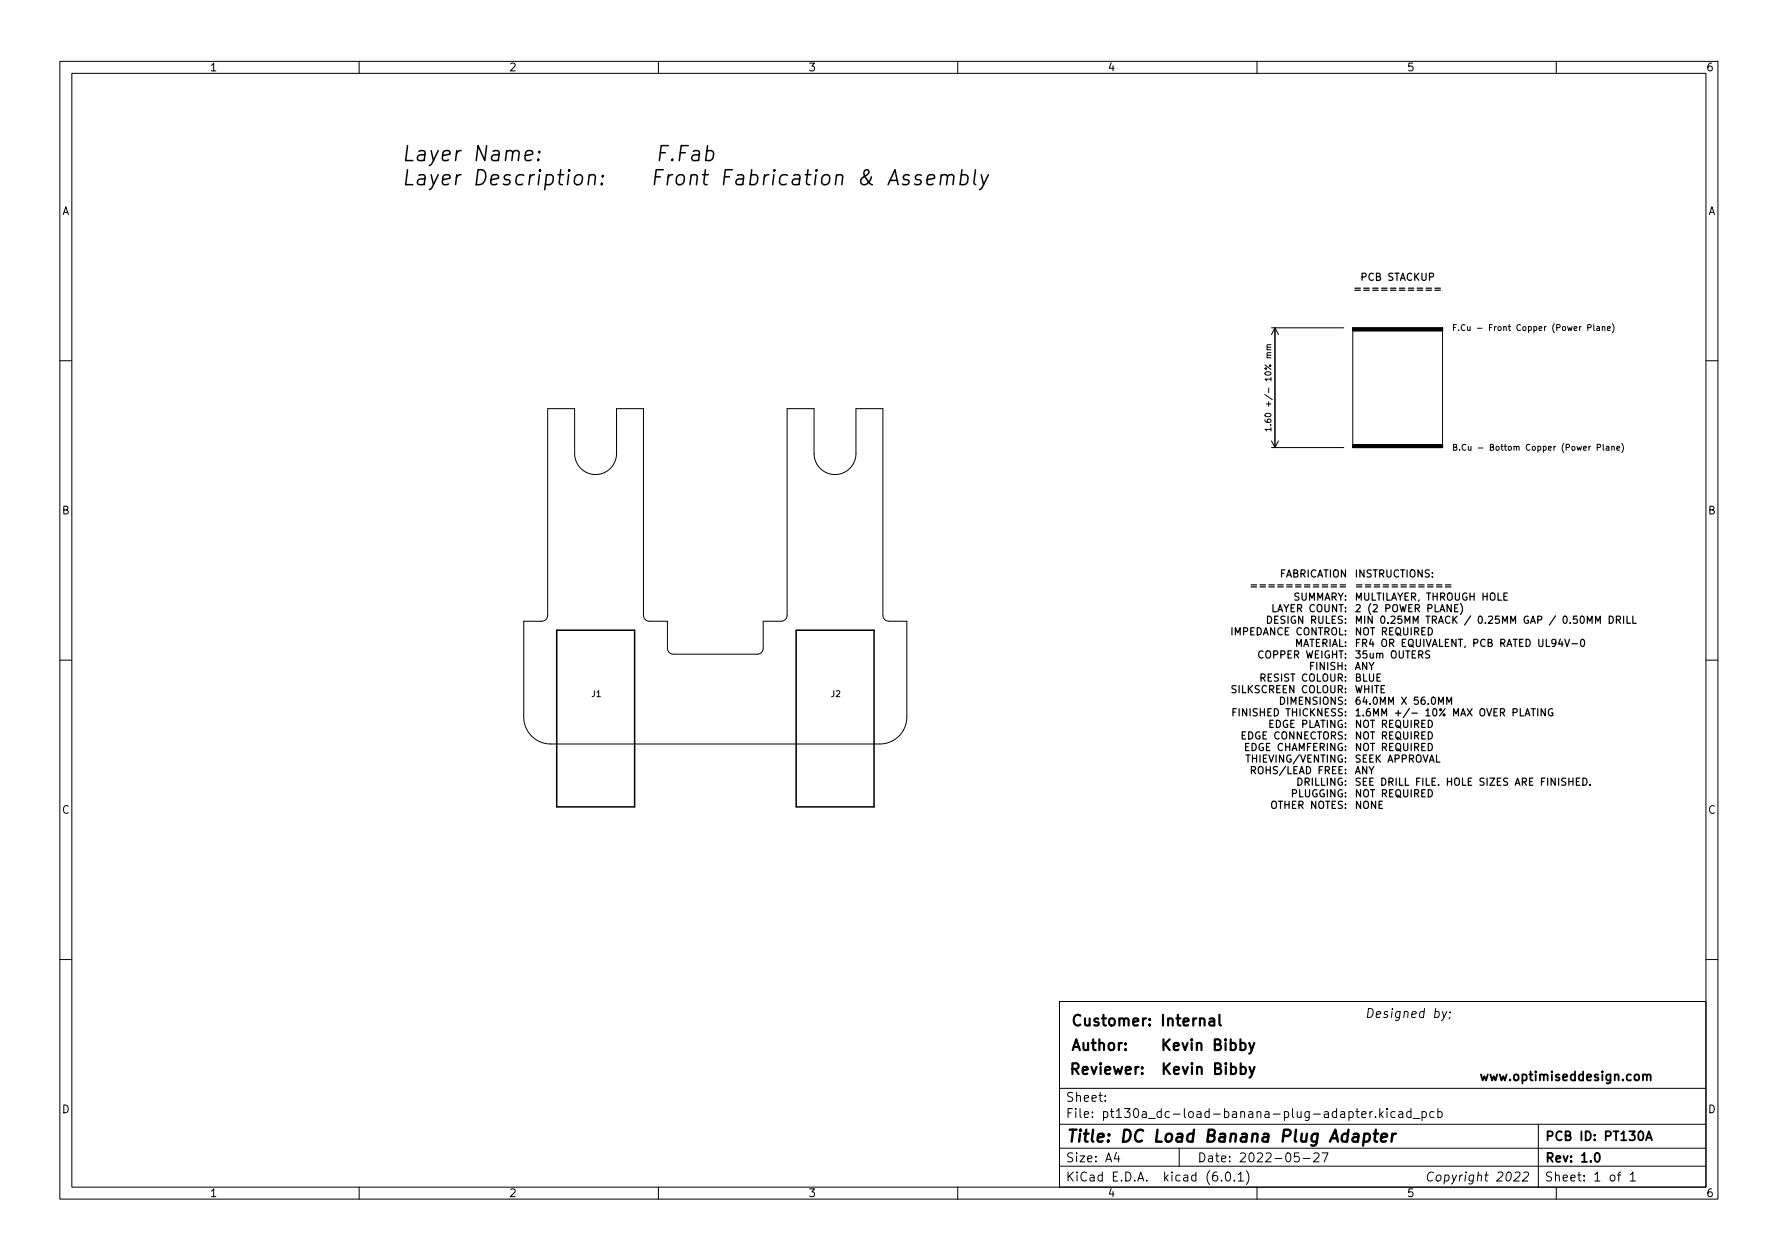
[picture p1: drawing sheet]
<svg xmlns="http://www.w3.org/2000/svg" width="297mm" height="210mm" viewBox="0 0 297 210" stroke-linecap="round" stroke-linejoin="round" font-family="sans-serif">
<defs><g id="words">
<g font-size="3.5">
<text x="67" y="26.9">Layer Name:</text>
<text x="67" y="31">Layer Description:</text>
<text x="101.4" y="31">Front Fabrication &amp; Assembly</text>
</g>
<text font-size="2.8" x="178" y="190.8">Title: DC Load Banana Plug Adapter</text>
<g font-size="2.5">
<text x="178.8" y="171.4">Customer: Internal</text>
<text x="178.5" y="179.5">Reviewer: Kevin Bibby</text>
<text x="178.8" y="175.5">Author:</text>
<text x="190.6" y="175.5">Kevin Bibby</text>
</g>
<g font-size="2.1">
<text x="228" y="170">Designed by;</text>
<text x="178" y="184">Sheet:</text>
<text x="247" y="180.5">www.optimiseddesign.com</text>
<text x="178" y="186.7">File: pt130a_dc-load-banana-plug-adapter.kicad_pcb</text>
<text x="258" y="190.5">PCB ID: PT130A</text>
<text x="178" y="197.3">KiCad E.D.A. kicad (6.0.1)</text>
<text x="178" y="194.1">Size: A4</text>
<text x="200" y="194.1">Date: 2022-05-27</text>
<text x="238" y="197.3">Copyright 2022</text>
<text x="258" y="194.1">Rev: 1.0</text>
<text x="258" y="197.3">Sheet: 1 of 1</text>
</g>
<g font-size="1.8">
<text x="35" y="11.9">1</text>
<text x="85" y="11.9">2</text>
<text x="135" y="11.9">3</text>
<text x="185" y="11.9">4</text>
<text x="235" y="11.9">5</text>
<text x="285" y="11.9">6</text>
<text x="10.3" y="35.9">A</text>
<text x="285.3" y="35.9">A</text>
<text x="10.3" y="85.9">B</text>
<text x="285.3" y="85.9">B</text>
<text x="10.3" y="135.9">C</text>
<text x="285.3" y="135.9">C</text>
<text x="10.3" y="185.9">D</text>
<text x="285.3" y="185.9">D</text>
<text x="35" y="199.9">1</text>
<text x="85" y="199.9">2</text>
<text x="135" y="199.9">3</text>
<text x="185" y="199.9">4</text>
<text x="235" y="199.9">5</text>
<text x="285" y="199.9">6</text>
</g>
<g font-size="1.7">
<text x="227.5" y="46.9">PCB STACKUP</text>
<text x="228.6" y="48.8">==========</text>
<text x="213.7" y="96.4">FABRICATION INSTRUCTIONS:</text>
<text x="214.5" y="98.4">=========== ===========</text>
<text x="216" y="100.3">SUMMARY: MULTILAYER, THROUGH HOLE</text>
<text x="205.9" y="106.1">IMPEDANCE CONTROL: NOT REQUIRED</text>
<text x="212.1" y="104.2">DESIGN RULES: MIN 0.25MM TRACK / 0.25MM GAP / 0.50MM DRILL</text>
<text x="212.6" y="102.2">LAYER COUNT: 2 (2 POWER PLANE)</text>
<text x="210.4" y="110">COPPER WEIGHT: 35um OUTERS</text>
<text x="210.9" y="113.8">RESIST COLOUR: BLUE</text>
<text x="216" y="108">MATERIAL: FR4 OR EQUIVALENT, PCB RATED UL94V-0</text>
<text x="219.2" y="111.9">FINISH: ANY</text>
<text x="206.2" y="115.7">SILKSCREEN COLOUR: WHITE</text>
<text x="206.7" y="119.6">FINISHED THICKNESS: 1.6MM +/- 10% MAX OVER PLATING</text>
<text x="214.1" y="117.7">DIMENSIONS: 64.0MM X 56.0MM</text>
<text x="207.6" y="123.5">EDGE CONNECTORS: NOT REQUIRED</text>
<text x="208.1" y="125.4">EDGE CHAMFERING: NOT REQUIRED</text>
<text x="212.1" y="121.5">EDGE PLATING: NOT REQUIRED</text>
<text x="208.9" y="127.3">THIEVING/VENTING: SEEK APPROVAL</text>
<text x="209.9" y="129.3">ROHS/LEAD FREE: ANY</text>
<text x="216.8" y="131.2">DRILLING: SEE DRILL FILE. HOLE SIZES ARE FINISHED.</text>
<text x="212.6" y="135.1">OTHER NOTES: NONE</text>
<text x="215.7" y="133.1">PLUGGING: NOT REQUIRED</text>
</g>
<g font-size="1.4">
<text x="242.5" y="55.2">F.Cu - Front Copper (Power Plane)</text>
<text x="212.4" y="70.1" transform="rotate(-90 212.4 70.1)">1.60 +/- 10% mm</text>
<text x="242.5" y="75.2">B.Cu - Bottom Copper (Power Plane)</text>
<text x="98.9" y="116.4">J1</text>
<text x="138.9" y="116.4">J2</text>
</g>
</g></defs>
<g fill="none" stroke="#000" stroke-width=".17">
<path d="M10 10.2h277v190.1h-277zM12 12.2h273v186.1h-273zM60 10.2v2M110 10.2v2M160 10.2v2M210 10.2v2M260 10.2v2M211.7 58.4h.6M212.3 58.9h-.6v.3l.1 .1M212.3 58h-.6l.1 .4M212.3 57.6h-.6v.2l.1 .2M212.4 54.7h12.1"/>
<path d="M213 54.7v20M213 54.7l-.6 1.2M213 54.7l.6 1.2M226 54.7h15v20h-15zM226 55.2h15M265.3 54.7h.4l.1-.4-.5-.1v1M266.3 54.2v.9l.1 .1M266.8 54.6h.4v.6M267.2 54.8l-.5 .2 .2 .2h.3M267.7 54.6h.4v.6M267.7 54.5v.7M268.5 54.9l.5-.1v-.2l-.3-.1-.2 .2 .1 .5h.4"/>
<path d="M269.4 54.1a1.15 1.15 0 0 1 0 1.5M10 60.2h2M91.5 68.2h4.5v7.5a3.5 3.5 0 0 0 3.5 3.5 3.5 3.5 0 0 0 3.5-3.5v-7.5h4.5v34.5a1 1 0 0 0 1 1h3v4.5a1 1 0 0 0 1 1h14a1 1 0 0 0 1-1v-4.5h3a1 1 0 0 0 1-1v-34.5h4.5v7.5a3.5 3.5 0 0 0 3.5 3.5 3.5 3.5 0 0 0 3.5-3.5v-7.5h4.5v34.5a1 1 0 0 0 1 1h3v16a4.5 4.5 0 0 1-4.5 4.5h-55a4.5 4.5 0 0 1-4.5-4.5v-16h3a1 1 0 0 0 1-1zM211.3 70.1l.1 .3 .2 .1 .5 .1 .2-.2-.1-.4-.4 .1-.1 .3 .2 .2M212.2 71h.1M212.3 71.7h-1l.3 .3M212.3 71.4v.6M212.4 74.7h12.1M212.4 73.6l.6 1.1M213.6 73.6l-.6 1.1M226 74.2h15M266.8 74.7h.5l.1-.4-.6-.1v1"/>
<path d="M267.8 74.2v.9l.2 .1M268.4 74.6h.3l.1 .6M268.8 74.8l-.5 .2 .2 .2h.3M269.3 74.6h.3l.1 .6M269.3 74.5v.7M270.1 74.9l.5-.1v-.2l-.3-.1-.2 .2 .1 .5h.4M270.9 74.1a1.15 1.15 0 0 1 0 1.5M285 60.2h2M10 110.2h2M285 110.2h2M10 160.2h2M177 167.3h108v31h-108z"/>
<path d="M241 168.9l.2 1M241.7 168.9l-.7 1.4-.2 .1M242.2 169.9l-.1 .2M242.3 169v.1M285 160.2h2M60 198.3v2M110 198.3v2M160 198.3v2M177 191.8h108M177 194.8h108M177 187.8h108M177 181.8h108"/>
<path d="M184.6 183.8v.1M184.6 183v.1M186.5 192.5l-.4 1h1M186.9 193v1M197 191.8v3M204.1 197.1v.1M204.9 195.8l.2-.1a.81 .81 0 0 1 .3 1.4l-.2 .1a.81 .81 0 0 1-.3-1.3zM206.2 197.1v.1M206.9 196.2l.4-.5v1.5M206.9 197.2h.8M208.2 195.5a1.72 1.72 0 0 1 0 2.3M210 198.3v2"/>
<path d="M217 192.5h-.7l-.1 .7 .2-.1 .5 .1 .2 .2-.1 .5-.2 .1h-.4l-.2-.1M217.7 193.5h1.2M219.5 192.7l.2-.2h.4l.2 .2 .1 .3-.1 .2-.9 .8h1M220.9 192.5h1l-.7 1.5M227.5 186.1l.7-.1-.1-.3-.4-.1-.2 .2 .1 .8h.5M228.9 185.6v1M229.3 185.6l-.3 .1-.1 .2M229.8 186.5v.1M230.5 185.1v1.5M230.6 186.1l.5 .5M231.1 185.6l-.6 .6M231.7 185.1v.2"/>
<path d="M231.7 185.6v1M233.1 185.7l-.5-.1-.2 .3v.4l.1 .3h.6M233.7 185.7h.6l.1 .9M234.4 186l-.5 .1a.29 .29 0 0 0-.3 .2 .29 .29 0 0 0 .3 .3h.5M235.7 185.7l-.4-.1-.3 .3v.4l.1 .3h.6M235.7 185.1v1.5M236.1 186.8h1.1M237.6 185.7l.4-.1 .3 .3v.4l-.2 .3h-.5M237.6 185.6v1.5M239.6 185.7l-.5-.1-.2 .3v.4l.1 .3h.6M240.2 185.7l.4-.1 .3 .3v.4l-.1 .3h-.6M240.2 185.1v1.5"/>
<path d="M253.1 195.9l.2-.2h.4l.2 .2v.3l-1 1h.9M254.5 195.9l.3-.2h.3l.2 .2 .1 .3-1.1 1h.9M257 187.8v10.5M260 198.3v2M270.2 196.2h.6M270.8 195.7l-.3 .1-.1 .1v1.3M272.4 196.2l.4-.5v1.5M272.4 197.2h.8"/>
</g>
<path d="M274.5 179.6l.2-.2 .4 .1v.9M275.1 179.6l.2-.2 .4 .1 .1 .9M266.6 192.6l.2-.1a.81 .81 0 0 1 .3 1.4l-.2 .1a.81 .81 0 0 1-.3-1.3zM275 190.4l.5-1.5 .5 1.5M275.1 190h.7" fill="none" stroke="#000" stroke-width=".3"/>
<path d="M228 189.4l.2-.1 .5 .1 .2 .3-.1 .6a.66 .66 0 0 1-1 .3M228 189.3l-.3 2M229.5 189.3h.8M229.9 188.7l-.3 1.7 .1 .2 .4 .1M230.7 190l1-.2v-.4l-.6-.1-.3 .3v1l.1 .1 .6-.1M232.6 189.3l-.1 1.4M233.2 189.3l-.4 .1-.2 .3" fill="none" stroke="#000" stroke-width=".4"/>
<path d="M202.1 170.2l.2-.1 .5 .1 .1 1.1M202.9 170.5l-.6 .1a.35 .35 0 0 0-.3 .3 .35 .35 0 0 0 .3 .4l.6-.1M203.7 169.5v1.5l.3 .3M205.6 174.3l.5-.1 .4 .3v.5l-.2 .3-.2 .1-.5-.1M207.2 174.3l.5-.1 .4 .3v.5l-.2 .3-.2 .1-.5-.1M207.2 173.6v1.8M207.3 178.3l.5-.1 .3 .3v.5l-.1 .3-.2 .1-.5-.1M207.3 177.6v1.8M208.7 174.2l.4 1.2M208.7 178.2l.5 1.2M209.5 174.2l-.6 1.6-.2 .2M209.6 178.2l-.6 1.6-.3 .2" fill="none" stroke="#000" stroke-width=".36"/>
<path d="M226 54.7h15v.5h-15zM226 74.2h15v.5h-15z" fill="#000" stroke="#000" stroke-width=".17"/>
<g fill="none" stroke="#000" stroke-width=".25">
<path d="M89.9 26.6l.1 .1-.1 .1-.1-.1 .1-.1v.2M90.1 25.3l.1 .1-.1 .1-.1-.1 .1-.1v.2M98.4 29.4a.62 .62 0 0 1 1.1 .1l-.2 1.3M100.5 30.6l.1 .1-.1 .1-.1-.1 .1-.1v.2M110.3 25.5h.9M111.7 24.3h-1.2l-.3 2.5M112.3 26.6l.1 .1-.1 .1-.1-.1 .1-.1v.2M113.7 25.5h.8M115 24.3h-1.2l-.3 2.5M115.8 25.3l.3-.1 .7 .1 .1 .2-.2 1.3M116.8 25.7l-.8 .2a.5 .5 0 0 0-.4 .4 .5 .5 0 0 0 .3 .5l.8-.1M118.1 25.3l.2-.1 .7 .1 .2 .3-.1 .7a.82 .82 0 0 1-1.2 .4"/>
<path d="M118.2 24.3l-.3 2.5M153.9 29.3a.61 .61 0 0 0-1 .4l.1 .2 .6 .1 .2 .1 .1 .3-.2 .3-.2 .1-.7-.1M154.9 30l1.2-.2v-.5l-.7-.1-.4 .3-.2 1 .1 .2 .3 .1 .7-.1M157.2 29.4a.62 .62 0 0 1 1.1 .1l-.2 1.3M157.3 29.2l-.2 1.6M158.3 29.5a.63 .63 0 0 1 1-.2l.1 .2-.2 1.3M160.6 29.3l.2-.1 .7 .1 .2 .4-.1 .7a.82 .82 0 0 1-1.2 .3M160.7 28.3l-.3 2.5M163 28.3l-.3 2.2 .1 .2 .2 .1M163.9 29.2l.4 1.6M165.1 29.2l-1.1 2.2-.4 .3M93 105.2h13v29.5h-13z"/>
<path d="M133 105.2h13v29.5h-13z"/>
</g>
<g fill="none" stroke="#000" stroke-width=".2">
<path d="M226.4 48.1h.9M226.4 48.5h.9M227.8 48.1h1M227.8 48.5h1M238.2 48.1h1M238.2 48.5h1M239.7 48.1h.9M239.7 48.5h.9M209 97.7h.9M209 98h.9M210.5 97.7h.9M210.5 98h.9"/>
<path d="M212 97.7h.9M212 98h.9M213.5 97.7h.9M213.5 98h.9M237 97.7h.9M237 98h.9M238.5 97.7h.9M238.5 98h.9M240 97.7h.9M240 98h.9M241.5 97.7h.9M241.5 98h.9"/>
<path d="M206 118.9h.4M206.6 118.4h-.6v1.2M238.8 108.8l-.4-.1-.2 .1v.4l.5 .2 .1 .3-.2 .2-.4-.1M240.3 117.6v-1.2l.4 .9 .4-.9v1.2M241.7 117.6v-1.2l.4 .9 .4-.9v1.2M243 101.5h.4M243.6 101h-.6v1.2h.6M244 100.8a1.38 1.38 0 0 1 0 1.8M254.8 119.6l.4-1.2 .4 1.2M254.9 119.2h.6M255.8 118.4h.7M256.2 118.4v1.2"/>
<path d="M256.9 118.4v1.2M258.2 118.4v1.2l-.7-1.2v1.2M259.4 118.4a.56 .56 0 0 0-.7 .6 .56 .56 0 0 0 .7 .5v-.5h-.2M261.4 106.8l.4 1.2 .4-1.2M262.6 107.5h.9M264.2 106.9l.1-.1a.64 .64 0 0 1 .4 .6 .64 .64 0 0 1-.4 .6l-.1-.2-.2-.3zM266.6 104.1v-1.2l.4 .9 .4-.9v1.2M268.8 102.9a.61 .61 0 0 1 .7 .6 .61 .61 0 0 1-.7 .6zM270 103.5h.6l.1-.2v-.3l-.7-.1v1.2M270.3 103.5l.4 .6M271.2 102.9v1.2M271.8 102.9v1.2h.6"/>
<path d="M272.8 102.9v1.2h.6M208.2 126.1h.6M209.1 128.6h.5l.2-.2-.1-.3-.6-.1v1.2M209.4 128.6l.4 .6M263.4 130.5h.4M263.9 129.9h-.5v1.2h.5M264.4 129.9a.61 .61 0 0 1 .7 .6 .61 .61 0 0 1-.7 .6zM265.6 131v.1"/>
</g>
<use href="#words"/>
</svg>
